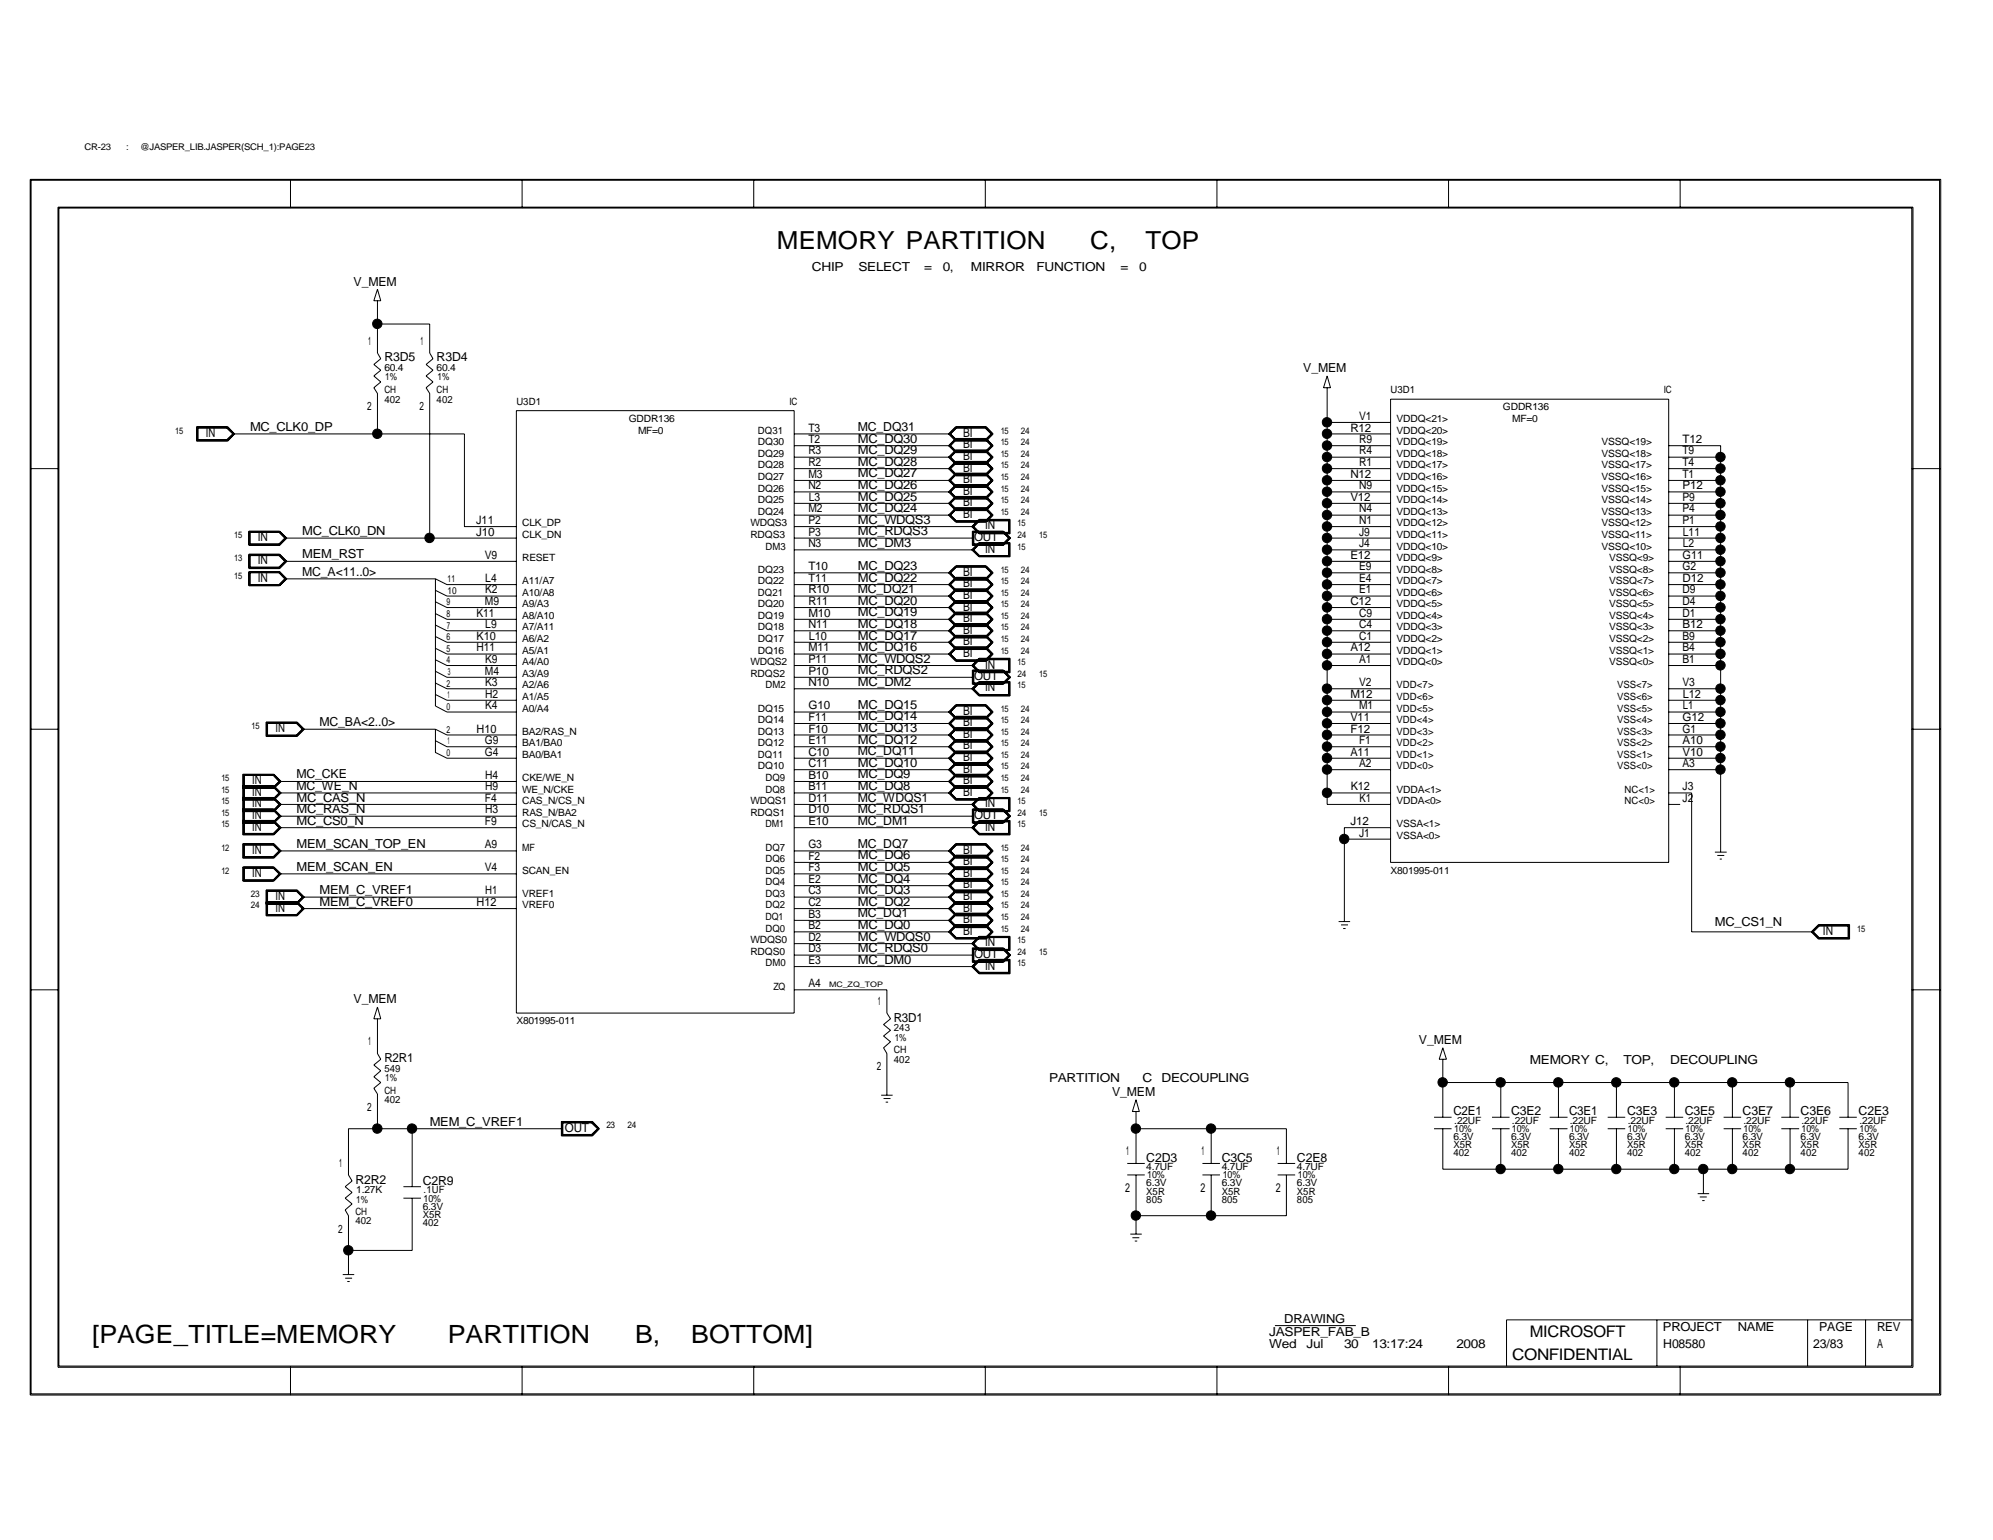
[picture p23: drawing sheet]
<svg xmlns="http://www.w3.org/2000/svg" width="279mm" height="216mm" viewBox="0 0 279 216" stroke-linecap="round" stroke-linejoin="round" font-family="sans-serif">
<defs><g id="words">
<g font-size="3.5">
<text x="108.9" y="34.9">MEMORY PARTITION</text>
<text x="152.8" y="34.9">C,</text>
<text x="160.6" y="34.9">TOP</text>
<text x="12.9" y="188.2">[PAGE_TITLE=MEMORY</text>
<text x="62.8" y="188.2">PARTITION</text>
<text x="89" y="188.2">B,</text>
<text x="96.9" y="188.2">BOTTOM]</text>
</g>
<g font-size="2.2">
<text x="212" y="190.7">CONFIDENTIAL</text>
<text x="214.5" y="187.4">MICROSOFT</text>
</g>
<g font-size="1.7">
<text x="49.6" y="40">V_MEM</text>
<text x="113.8" y="38">CHIP</text>
<text x="120.4" y="38">SELECT</text>
<text x="129.5" y="38">=</text>
<text x="132.2" y="38">0,</text>
<text x="136.1" y="38">MIRROR</text>
<text x="145.3" y="38">FUNCTION</text>
<text x="157.1" y="38">=</text>
<text x="159.7" y="38">0</text>
<text x="53.9" y="50.7">R3D5</text>
<text x="61.2" y="50.7">R3D4</text>
<text x="182.7" y="52.2">V_MEM</text>
<text x="28.9" y="61.3">IN</text>
<text x="35.1" y="60.5">MC_CLK0_DP</text>
<text x="120.3" y="60.5">MC_DQ31</text>
<text x="120.3" y="62.1">MC_DQ30</text>
<text x="120.3" y="63.7">MC_DQ29</text>
<text x="120.3" y="65.3">MC_DQ28</text>
<text x="135" y="64.5">BI</text>
<text x="135" y="62.9">BI</text>
<text x="135" y="61.3">BI</text>
<text x="120.3" y="71.8">MC_DQ24</text>
<text x="120.3" y="70.2">MC_DQ25</text>
<text x="120.3" y="66.9">MC_DQ27</text>
<text x="120.3" y="68.5">MC_DQ26</text>
<text x="135" y="71">BI</text>
<text x="135" y="66.1">BI</text>
<text x="135" y="67.7">BI</text>
<text x="135" y="69.3">BI</text>
<text x="36.2" y="75.9">IN</text>
<text x="42.4" y="75.1">MC_CLK0_DN</text>
<text x="120.3" y="73.4">MC_WDQS3</text>
<text x="120.3" y="75.1">MC_RDQS3</text>
<text x="120.3" y="76.7">MC_DM3</text>
<text x="135" y="72.6">BI</text>
<text x="136.6" y="75.9">OUT</text>
<text x="138.1" y="77.5">IN</text>
<text x="138.1" y="74.2">IN</text>
<text x="36.2" y="81.5">IN</text>
<text x="36.2" y="79.1">IN</text>
<text x="42.4" y="78.3">MEM_RST</text>
<text x="42.4" y="80.7">MC_A&lt;11..0&gt;</text>
<text x="120.3" y="83.1">MC_DQ21</text>
<text x="120.3" y="79.9">MC_DQ23</text>
<text x="120.3" y="81.5">MC_DQ22</text>
<text x="135" y="84">BI</text>
<text x="135" y="82.3">BI</text>
<text x="135" y="80.7">BI</text>
<text x="120.3" y="84.8">MC_DQ20</text>
<text x="120.3" y="86.4">MC_DQ19</text>
<text x="120.3" y="88">MC_DQ18</text>
<text x="120.3" y="89.7">MC_DQ17</text>
<text x="135" y="87.2">BI</text>
<text x="135" y="88.9">BI</text>
<text x="135" y="85.6">BI</text>
<text x="120.3" y="91.3">MC_DQ16</text>
<text x="120.3" y="92.9">MC_WDQS2</text>
<text x="120.3" y="94.5">MC_RDQS2</text>
<text x="135" y="92.1">BI</text>
<text x="135" y="90.5">BI</text>
<text x="136.6" y="95.3">OUT</text>
<text x="138.1" y="93.7">IN</text>
<text x="44.8" y="101.8">MC_BA&lt;2..0&gt;</text>
<text x="120.3" y="96.1">MC_DM2</text>
<text x="120.3" y="99.4">MC_DQ15</text>
<text x="120.3" y="101">MC_DQ14</text>
<text x="135" y="100.2">BI</text>
<text x="135" y="101.8">BI</text>
<text x="138.1" y="96.9">IN</text>
<text x="38.6" y="102.7">IN</text>
<text x="120.3" y="102.7">MC_DQ13</text>
<text x="120.3" y="104.3">MC_DQ12</text>
<text x="120.3" y="105.9">MC_DQ11</text>
<text x="120.3" y="107.5">MC_DQ10</text>
<text x="135" y="106.7">BI</text>
<text x="135" y="105.1">BI</text>
<text x="135" y="103.5">BI</text>
<text x="35.3" y="113.2">IN</text>
<text x="35.3" y="111.5">IN</text>
<text x="35.3" y="109.9">IN</text>
<text x="41.6" y="109.1">MC_CKE</text>
<text x="41.6" y="110.7">MC_WE_N</text>
<text x="41.6" y="112.4">MC_CAS_N</text>
<text x="120.3" y="109.1">MC_DQ9</text>
<text x="120.3" y="110.7">MC_DQ8</text>
<text x="120.3" y="112.4">MC_WDQS1</text>
<text x="135" y="108.3">BI</text>
<text x="135" y="109.9">BI</text>
<text x="135" y="111.5">BI</text>
<text x="138.1" y="113.2">IN</text>
<text x="35.3" y="119.7">IN</text>
<text x="35.3" y="116.5">IN</text>
<text x="35.3" y="114.8">IN</text>
<text x="41.6" y="114">MC_RAS_N</text>
<text x="41.6" y="115.6">MC_CS0_N</text>
<text x="41.6" y="118.9">MEM_SCAN_TOP_EN</text>
<text x="120.3" y="114">MC_RDQS1</text>
<text x="120.3" y="115.6">MC_DM1</text>
<text x="120.3" y="118.9">MC_DQ7</text>
<text x="135" y="119.7">BI</text>
<text x="136.6" y="114.8">OUT</text>
<text x="138.1" y="116.5">IN</text>
<text x="35.3" y="122.9">IN</text>
<text x="41.6" y="122.1">MEM_SCAN_EN</text>
<text x="44.8" y="125.3">MEM_C_VREF1</text>
<text x="120.3" y="120.5">MC_DQ6</text>
<text x="120.3" y="122.1">MC_DQ5</text>
<text x="120.3" y="123.7">MC_DQ4</text>
<text x="120.3" y="125.3">MC_DQ3</text>
<text x="135" y="124.5">BI</text>
<text x="135" y="121.3">BI</text>
<text x="135" y="122.9">BI</text>
<text x="38.6" y="127.8">IN</text>
<text x="38.6" y="126.2">IN</text>
<text x="44.8" y="127">MEM_C_VREF0</text>
<text x="120.3" y="127">MC_DQ2</text>
<text x="120.3" y="128.6">MC_DQ1</text>
<text x="120.3" y="130.2">MC_DQ0</text>
<text x="120.3" y="131.9">MC_WDQS0</text>
<text x="135" y="129.4">BI</text>
<text x="135" y="131.1">BI</text>
<text x="135" y="127.8">BI</text>
<text x="135" y="126.2">BI</text>
<text x="240.4" y="129.8">MC_CS1_N</text>
<text x="255.6" y="131.1">IN</text>
<text x="120.3" y="133.5">MC_RDQS0</text>
<text x="120.3" y="135.1">MC_DM0</text>
<text x="136.6" y="134.3">OUT</text>
<text x="138.1" y="135.9">IN</text>
<text x="138.1" y="132.7">IN</text>
<text x="49.6" y="140.7">V_MEM</text>
<text x="125.3" y="143.2">R3D1</text>
<text x="53.9" y="148.9">R2R1</text>
<text x="198.9" y="146.4">V_MEM</text>
<text x="214.5" y="149.2">MEMORY C,</text>
<text x="227.6" y="149.2">TOP,</text>
<text x="234.1" y="149.2">DECOUPLING</text>
<text x="147.1" y="151.7">PARTITION</text>
<text x="155.9" y="153.7">V_MEM</text>
<text x="160.2" y="151.7">C</text>
<text x="162.8" y="151.7">DECOUPLING</text>
<text x="60.2" y="157.8">MEM_C_VREF1</text>
<text x="79.2" y="158.7">OUT</text>
<text x="157.9" y="161.9">1</text>
<text x="168.4" y="161.9">1</text>
<text x="179" y="161.9">1</text>
<text x="203.8" y="156.4">C2E1</text>
<text x="211.8" y="156.4">C3E2</text>
<text x="220" y="156.4">C3E1</text>
<text x="228.1" y="156.4">C3E3</text>
<text x="236.2" y="156.4">C3E5</text>
<text x="244.3" y="156.4">C3E7</text>
<text x="252.4" y="156.4">C3E6</text>
<text x="260.6" y="156.4">C2E3</text>
<text x="49.8" y="165.9">R2R2</text>
<text x="59.3" y="166.1">C2R9</text>
<text x="157.7" y="167.1">2</text>
<text x="160.7" y="162.9">C2D3</text>
<text x="168.3" y="167.1">2</text>
<text x="171.3" y="162.9">C3C5</text>
<text x="178.9" y="167.1">2</text>
<text x="181.8" y="162.9">C2E8</text>
<text x="180" y="185.4">DRAWING</text>
<text x="177.9" y="189">Wed</text>
<text x="177.9" y="187.4">JASPER_FAB_B</text>
<text x="183.2" y="189">Jul</text>
<text x="188.4" y="189">30</text>
<text x="192.4" y="189">13:17:24</text>
<text x="204.2" y="189">2008</text>
<text x="233.1" y="186.6">PROJECT</text>
<text x="233.2" y="189">H08580</text>
<text x="243.6" y="186.6">NAME</text>
<text x="254.2" y="189">23/83</text>
<text x="255" y="186.6">PAGE</text>
<text x="263.1" y="189">A</text>
<text x="263.1" y="186.6">REV</text>
</g>
<g font-size="1.6">
<text x="51.6" y="48.3">1</text>
<text x="58.9" y="48.3">1</text>
<text x="51.5" y="57.5">2</text>
<text x="58.8" y="57.5">2</text>
<text x="190.5" y="58.8">V1</text>
<text x="113.3" y="65.4">R2</text>
<text x="113.3" y="63.7">R3</text>
<text x="113.3" y="62.1">T2</text>
<text x="113.3" y="60.5">T3</text>
<text x="189.3" y="60.5">R12</text>
<text x="190.5" y="65.4">R1</text>
<text x="190.5" y="63.7">R4</text>
<text x="190.5" y="62.1">R9</text>
<text x="235.9" y="65.4">T4</text>
<text x="235.9" y="63.7">T9</text>
<text x="235.9" y="62.1">T12</text>
<text x="113.3" y="71.8">M2</text>
<text x="113.3" y="68.6">N2</text>
<text x="113.3" y="67">M3</text>
<text x="113.4" y="70.2">L3</text>
<text x="189.3" y="70.2">V12</text>
<text x="189.3" y="67">N12</text>
<text x="190.5" y="71.8">N4</text>
<text x="190.5" y="68.6">N9</text>
<text x="235.9" y="71.8">P4</text>
<text x="235.9" y="70.2">P9</text>
<text x="235.9" y="68.6">P12</text>
<text x="235.9" y="67">T1</text>
<text x="66.8" y="75.1">J10</text>
<text x="66.8" y="73.4">J11</text>
<text x="113.3" y="76.7">N3</text>
<text x="113.3" y="75.1">P3</text>
<text x="113.3" y="73.4">P2</text>
<text x="190.5" y="76.7">J4</text>
<text x="190.5" y="75.1">J9</text>
<text x="190.5" y="73.4">N1</text>
<text x="235.9" y="73.4">P1</text>
<text x="235.9" y="76.7">L2</text>
<text x="235.9" y="75.1">L11</text>
<text x="68" y="78.3">V9</text>
<text x="68" y="83.2">K2</text>
<text x="68" y="81.6">L4</text>
<text x="113.3" y="83.2">R10</text>
<text x="113.3" y="81.6">T11</text>
<text x="113.3" y="80">T10</text>
<text x="189.3" y="78.3">E12</text>
<text x="190.5" y="83.2">E1</text>
<text x="190.5" y="81.6">E4</text>
<text x="190.5" y="80">E9</text>
<text x="235.9" y="83.2">D9</text>
<text x="235.9" y="81.6">D12</text>
<text x="235.9" y="80">G2</text>
<text x="235.9" y="78.3">G11</text>
<text x="66.8" y="89.7">K10</text>
<text x="66.8" y="86.4">K11</text>
<text x="68" y="84.8">M9</text>
<text x="68" y="88.1">L9</text>
<text x="113.3" y="88.1">N11</text>
<text x="113.3" y="86.4">M10</text>
<text x="113.3" y="84.8">R11</text>
<text x="113.4" y="89.7">L10</text>
<text x="189.3" y="84.8">C12</text>
<text x="190.5" y="89.7">C1</text>
<text x="190.5" y="88.1">C4</text>
<text x="190.5" y="86.4">C9</text>
<text x="235.9" y="89.7">B9</text>
<text x="235.9" y="88.1">B12</text>
<text x="235.9" y="86.4">D1</text>
<text x="235.9" y="84.8">D4</text>
<text x="66.8" y="91.3">H11</text>
<text x="68" y="94.6">M4</text>
<text x="68" y="92.9">K9</text>
<text x="113.3" y="91.3">M11</text>
<text x="113.3" y="94.6">P10</text>
<text x="113.3" y="92.9">P11</text>
<text x="189.3" y="91.3">A12</text>
<text x="190.5" y="92.9">A1</text>
<text x="235.9" y="92.9">B1</text>
<text x="235.9" y="91.3">B4</text>
<text x="68" y="99.4">K4</text>
<text x="68" y="97.8">H2</text>
<text x="68" y="96.2">K3</text>
<text x="113.3" y="96.2">N10</text>
<text x="113.3" y="101">F11</text>
<text x="113.3" y="99.4">G10</text>
<text x="189.3" y="101">V11</text>
<text x="189.3" y="97.8">M12</text>
<text x="190.5" y="99.4">M1</text>
<text x="190.5" y="96.2">V2</text>
<text x="235.9" y="101">G12</text>
<text x="235.9" y="96.2">V3</text>
<text x="235.9" y="99.4">L1</text>
<text x="235.9" y="97.8">L12</text>
<text x="66.8" y="102.7">H10</text>
<text x="68" y="105.9">G4</text>
<text x="68" y="104.3">G9</text>
<text x="113.3" y="107.6">C11</text>
<text x="113.3" y="105.9">C10</text>
<text x="113.3" y="104.3">E11</text>
<text x="113.3" y="102.7">F10</text>
<text x="189.3" y="105.9">A11</text>
<text x="189.3" y="102.7">F12</text>
<text x="190.5" y="104.3">F1</text>
<text x="190.5" y="107.6">A2</text>
<text x="235.9" y="107.6">A3</text>
<text x="235.9" y="105.9">V10</text>
<text x="235.9" y="104.3">A10</text>
<text x="235.9" y="102.7">G1</text>
<text x="68" y="112.4">F4</text>
<text x="68" y="109.2">H4</text>
<text x="68" y="110.8">H9</text>
<text x="113.3" y="110.8">B11</text>
<text x="113.3" y="109.2">B10</text>
<text x="113.3" y="112.4">D11</text>
<text x="189.4" y="110.8">K12</text>
<text x="190.6" y="112.4">K1</text>
<text x="235.9" y="112.4">J2</text>
<text x="235.9" y="110.8">J3</text>
<text x="68" y="115.7">F9</text>
<text x="68" y="118.9">A9</text>
<text x="68" y="114">H3</text>
<text x="113.3" y="115.7">E10</text>
<text x="113.3" y="118.9">G3</text>
<text x="113.3" y="114">D10</text>
<text x="189.3" y="115.7">J12</text>
<text x="190.5" y="117.3">J1</text>
<text x="68" y="122.2">V4</text>
<text x="68" y="125.4">H1</text>
<text x="113.3" y="125.4">C3</text>
<text x="113.3" y="123.8">E2</text>
<text x="113.3" y="122.2">F3</text>
<text x="113.3" y="120.5">F2</text>
<text x="66.8" y="127">H12</text>
<text x="113.3" y="130.3">B2</text>
<text x="113.3" y="128.7">B3</text>
<text x="113.3" y="127">C2</text>
<text x="113.3" y="131.9">D2</text>
<text x="113.3" y="133.5">D3</text>
<text x="113.3" y="135.2">E3</text>
<text x="113.3" y="138.4">A4</text>
<text x="123.1" y="140.8">1</text>
<text x="51.6" y="146.5">1</text>
<text x="51.5" y="155.8">2</text>
<text x="122.9" y="150.1">2</text>
<text x="47.5" y="163.6">1</text>
<text x="47.4" y="172.8">2</text>
</g>
<g font-size="1.4">
<text x="53.9" y="52">60.4</text>
<text x="54" y="53.3">1%</text>
<text x="61.2" y="52">60.4</text>
<text x="61.3" y="53.3">1%</text>
<text x="53.9" y="55.1">CH</text>
<text x="53.9" y="56.4">402</text>
<text x="61.2" y="55.1">CH</text>
<text x="61.2" y="56.4">402</text>
<text x="72.4" y="56.7">U3D1</text>
<text x="88.1" y="59.2">GDDR136</text>
<text x="110.7" y="56.7">IC</text>
<text x="194.9" y="55.1">U3D1</text>
<text x="195.8" y="59.2">VDDQ&lt;21&gt;</text>
<text x="210.7" y="57.5">GDDR136</text>
<text x="212" y="59.2">MF=0</text>
<text x="233.3" y="55.1">IC</text>
<text x="89.5" y="60.8">MF=0</text>
<text x="106.3" y="65.7">DQ28</text>
<text x="106.3" y="64.1">DQ29</text>
<text x="106.3" y="62.4">DQ30</text>
<text x="106.3" y="60.8">DQ31</text>
<text x="195.8" y="64.1">VDDQ&lt;18&gt;</text>
<text x="195.8" y="65.7">VDDQ&lt;17&gt;</text>
<text x="195.8" y="62.4">VDDQ&lt;19&gt;</text>
<text x="195.8" y="60.8">VDDQ&lt;20&gt;</text>
<text x="224.5" y="65.7">VSSQ&lt;17&gt;</text>
<text x="224.5" y="64.1">VSSQ&lt;18&gt;</text>
<text x="224.5" y="62.4">VSSQ&lt;19&gt;</text>
<text x="106.3" y="68.9">DQ26</text>
<text x="106.3" y="67.3">DQ27</text>
<text x="106.3" y="70.5">DQ25</text>
<text x="195.8" y="67.3">VDDQ&lt;16&gt;</text>
<text x="195.8" y="70.5">VDDQ&lt;14&gt;</text>
<text x="195.8" y="68.9">VDDQ&lt;15&gt;</text>
<text x="224.5" y="70.5">VSSQ&lt;14&gt;</text>
<text x="224.5" y="68.9">VSSQ&lt;15&gt;</text>
<text x="224.5" y="67.3">VSSQ&lt;16&gt;</text>
<text x="73.2" y="75.4">CLK_DN</text>
<text x="73.2" y="73.8">CLK_DP</text>
<text x="105.2" y="75.4">RDQS3</text>
<text x="105.2" y="73.8">WDQS3</text>
<text x="106.3" y="72.2">DQ24</text>
<text x="107.3" y="77">DM3</text>
<text x="195.8" y="75.4">VDDQ&lt;11&gt;</text>
<text x="195.8" y="77">VDDQ&lt;10&gt;</text>
<text x="195.8" y="73.8">VDDQ&lt;12&gt;</text>
<text x="195.8" y="72.2">VDDQ&lt;13&gt;</text>
<text x="224.5" y="77">VSSQ&lt;10&gt;</text>
<text x="224.5" y="75.4">VSSQ&lt;11&gt;</text>
<text x="224.5" y="73.8">VSSQ&lt;12&gt;</text>
<text x="224.5" y="72.2">VSSQ&lt;13&gt;</text>
<text x="62.7" y="83.3">10</text>
<text x="62.7" y="81.7">11</text>
<text x="73.2" y="83.5">A10/A8</text>
<text x="73.2" y="81.9">A11/A7</text>
<text x="73.2" y="78.7">RESET</text>
<text x="106.3" y="83.5">DQ21</text>
<text x="106.3" y="81.9">DQ22</text>
<text x="106.3" y="80.3">DQ23</text>
<text x="195.8" y="83.5">VDDQ&lt;6&gt;</text>
<text x="195.8" y="81.9">VDDQ&lt;7&gt;</text>
<text x="195.8" y="80.3">VDDQ&lt;8&gt;</text>
<text x="195.8" y="78.7">VDDQ&lt;9&gt;</text>
<text x="225.6" y="83.5">VSSQ&lt;6&gt;</text>
<text x="225.6" y="81.9">VSSQ&lt;7&gt;</text>
<text x="225.6" y="80.3">VSSQ&lt;8&gt;</text>
<text x="225.6" y="78.7">VSSQ&lt;9&gt;</text>
<text x="62.6" y="89.7">6</text>
<text x="62.6" y="86.5">8</text>
<text x="62.6" y="84.9">9</text>
<text x="62.7" y="88.1">7</text>
<text x="73.2" y="88.4">A7/A11</text>
<text x="73.2" y="86.8">A8/A10</text>
<text x="73.2" y="85.1">A9/A3</text>
<text x="106.3" y="88.4">DQ18</text>
<text x="106.3" y="86.8">DQ19</text>
<text x="106.3" y="85.1">DQ20</text>
<text x="195.8" y="88.4">VDDQ&lt;3&gt;</text>
<text x="195.8" y="86.8">VDDQ&lt;4&gt;</text>
<text x="195.8" y="85.1">VDDQ&lt;5&gt;</text>
<text x="225.6" y="88.4">VSSQ&lt;3&gt;</text>
<text x="225.6" y="86.8">VSSQ&lt;4&gt;</text>
<text x="225.6" y="85.1">VSSQ&lt;5&gt;</text>
<text x="62.6" y="93">4</text>
<text x="62.6" y="91.4">5</text>
<text x="62.8" y="94.6">3</text>
<text x="73.2" y="94.9">A3/A9</text>
<text x="73.2" y="93.3">A4/A0</text>
<text x="73.2" y="91.7">A5/A1</text>
<text x="73.2" y="90">A6/A2</text>
<text x="105.2" y="94.9">RDQS2</text>
<text x="105.2" y="93.3">WDQS2</text>
<text x="106.3" y="91.7">DQ16</text>
<text x="106.3" y="90">DQ17</text>
<text x="195.8" y="93.3">VDDQ&lt;0&gt;</text>
<text x="195.8" y="91.7">VDDQ&lt;1&gt;</text>
<text x="195.8" y="90">VDDQ&lt;2&gt;</text>
<text x="225.6" y="93.3">VSSQ&lt;0&gt;</text>
<text x="225.6" y="91.7">VSSQ&lt;1&gt;</text>
<text x="225.6" y="90">VSSQ&lt;2&gt;</text>
<text x="62.6" y="99.5">0</text>
<text x="62.6" y="96.3">2</text>
<text x="62.7" y="97.9">1</text>
<text x="73.2" y="99.8">A0/A4</text>
<text x="73.2" y="98.1">A1/A5</text>
<text x="73.2" y="96.5">A2/A6</text>
<text x="106.3" y="101.4">DQ14</text>
<text x="106.3" y="99.8">DQ15</text>
<text x="107.3" y="96.5">DM2</text>
<text x="195.8" y="101.4">VDD&lt;4&gt;</text>
<text x="195.8" y="99.8">VDD&lt;5&gt;</text>
<text x="195.8" y="98.1">VDD&lt;6&gt;</text>
<text x="195.8" y="96.5">VDD&lt;7&gt;</text>
<text x="226.7" y="101.4">VSS&lt;4&gt;</text>
<text x="226.7" y="99.8">VSS&lt;5&gt;</text>
<text x="226.7" y="98.1">VSS&lt;6&gt;</text>
<text x="226.7" y="96.5">VSS&lt;7&gt;</text>
<text x="62.6" y="106">0</text>
<text x="62.6" y="102.7">2</text>
<text x="62.7" y="104.4">1</text>
<text x="73.2" y="106.3">BA0/BA1</text>
<text x="73.2" y="104.6">BA1/BA0</text>
<text x="73.2" y="103">BA2/RAS_N</text>
<text x="106.3" y="107.9">DQ10</text>
<text x="106.3" y="106.3">DQ11</text>
<text x="106.3" y="104.6">DQ12</text>
<text x="106.3" y="103">DQ13</text>
<text x="195.8" y="107.9">VDD&lt;0&gt;</text>
<text x="195.8" y="106.3">VDD&lt;1&gt;</text>
<text x="195.8" y="104.6">VDD&lt;2&gt;</text>
<text x="195.8" y="103">VDD&lt;3&gt;</text>
<text x="226.7" y="107.9">VSS&lt;0&gt;</text>
<text x="226.7" y="106.3">VSS&lt;1&gt;</text>
<text x="226.7" y="104.6">VSS&lt;2&gt;</text>
<text x="226.7" y="103">VSS&lt;3&gt;</text>
<text x="73.2" y="112.7">CAS_N/CS_N</text>
<text x="73.2" y="111.1">WE_N/CKE</text>
<text x="73.2" y="109.5">CKE/WE_N</text>
<text x="105.2" y="112.7">WDQS1</text>
<text x="107.3" y="111.1">DQ8</text>
<text x="107.3" y="109.5">DQ9</text>
<text x="195.8" y="112.7">VDDA&lt;0&gt;</text>
<text x="195.8" y="111.1">VDDA&lt;1&gt;</text>
<text x="227.8" y="112.7">NC&lt;0&gt;</text>
<text x="227.8" y="111.1">NC&lt;1&gt;</text>
<text x="73.2" y="119.3">MF</text>
<text x="73.2" y="116">CS_N/CAS_N</text>
<text x="73.2" y="114.4">RAS_N/BA2</text>
<text x="105.2" y="114.4">RDQS1</text>
<text x="107.3" y="119.3">DQ7</text>
<text x="107.3" y="116">DM1</text>
<text x="195.8" y="117.6">VSSA&lt;0&gt;</text>
<text x="195.8" y="116">VSSA&lt;1&gt;</text>
<text x="73.2" y="125.7">VREF1</text>
<text x="73.2" y="122.5">SCAN_EN</text>
<text x="107.3" y="125.7">DQ3</text>
<text x="107.3" y="124.1">DQ4</text>
<text x="107.3" y="122.5">DQ5</text>
<text x="107.3" y="120.9">DQ6</text>
<text x="194.9" y="122.5">X801995-011</text>
<text x="73.2" y="127.3">VREF0</text>
<text x="107.3" y="130.6">DQ0</text>
<text x="107.3" y="129">DQ1</text>
<text x="107.3" y="127.3">DQ2</text>
<text x="105.2" y="133.9">RDQS0</text>
<text x="105.2" y="132.2">WDQS0</text>
<text x="107.3" y="135.5">DM0</text>
<text x="72.4" y="143.6">X801995-011</text>
<text x="108.4" y="138.7">ZQ</text>
<text x="125.3" y="144.6">243</text>
<text x="125.3" y="147.7">CH</text>
<text x="125.3" y="149">402</text>
<text x="125.4" y="145.9">1%</text>
<text x="53.9" y="153.3">CH</text>
<text x="53.9" y="154.6">402</text>
<text x="53.9" y="150.2">549</text>
<text x="54" y="151.6">1%</text>
<text x="203.8" y="161">X5R</text>
<text x="203.8" y="159.8">6.3V</text>
<text x="203.9" y="157.6">.22UF</text>
<text x="203.9" y="158.7">10%</text>
<text x="211.8" y="161">X5R</text>
<text x="211.8" y="159.8">6.3V</text>
<text x="212" y="157.6">.22UF</text>
<text x="212" y="158.7">10%</text>
<text x="220" y="161">X5R</text>
<text x="220" y="159.8">6.3V</text>
<text x="220.1" y="157.6">.22UF</text>
<text x="220.1" y="158.7">10%</text>
<text x="228.1" y="161">X5R</text>
<text x="228.1" y="159.8">6.3V</text>
<text x="228.2" y="157.6">.22UF</text>
<text x="228.2" y="158.7">10%</text>
<text x="236.2" y="161">X5R</text>
<text x="236.2" y="159.8">6.3V</text>
<text x="236.3" y="157.6">.22UF</text>
<text x="236.3" y="158.7">10%</text>
<text x="244.3" y="161">X5R</text>
<text x="244.3" y="159.8">6.3V</text>
<text x="244.4" y="157.6">.22UF</text>
<text x="244.4" y="158.7">10%</text>
<text x="252.4" y="161">X5R</text>
<text x="252.4" y="159.8">6.3V</text>
<text x="252.6" y="157.6">.22UF</text>
<text x="252.6" y="158.7">10%</text>
<text x="260.6" y="161">X5R</text>
<text x="260.6" y="159.8">6.3V</text>
<text x="260.7" y="157.6">.22UF</text>
<text x="260.7" y="158.7">10%</text>
<text x="50" y="167.3">1.27K</text>
<text x="59.4" y="167.3">.1UF</text>
<text x="160.7" y="167.5">X5R</text>
<text x="160.7" y="166.3">6.3V</text>
<text x="160.7" y="164">4.7UF</text>
<text x="160.8" y="165.2">10%</text>
<text x="171.3" y="167.5">X5R</text>
<text x="171.3" y="166.3">6.3V</text>
<text x="171.3" y="164">4.7UF</text>
<text x="171.4" y="165.2">10%</text>
<text x="181.8" y="167.5">X5R</text>
<text x="181.8" y="166.3">6.3V</text>
<text x="181.8" y="164">4.7UF</text>
<text x="181.9" y="165.2">10%</text>
<text x="203.8" y="162.1">402</text>
<text x="211.8" y="162.1">402</text>
<text x="220" y="162.1">402</text>
<text x="228.1" y="162.1">402</text>
<text x="236.2" y="162.1">402</text>
<text x="244.3" y="162.1">402</text>
<text x="252.4" y="162.1">402</text>
<text x="260.6" y="162.1">402</text>
<text x="49.8" y="170.4">CH</text>
<text x="49.8" y="171.7">402</text>
<text x="50" y="168.6">1%</text>
<text x="59.3" y="170.7">X5R</text>
<text x="59.3" y="169.6">6.3V</text>
<text x="59.3" y="171.8">402</text>
<text x="59.4" y="168.4">10%</text>
<text x="160.7" y="168.6">805</text>
<text x="171.3" y="168.6">805</text>
<text x="181.8" y="168.6">805</text>
</g>
<g font-size="1.3">
<text x="11.9" y="21">CR-23</text>
<text x="17.7" y="21">:</text>
<text x="19.6" y="21">@JASPER_LIB.JASPER(SCH_1):PAGE23</text>
<text x="24.6" y="60.8">15</text>
<text x="140.3" y="60.8">15</text>
<text x="140.3" y="62.4">15</text>
<text x="140.3" y="64.1">15</text>
<text x="140.3" y="65.7">15</text>
<text x="143.1" y="60.8">24</text>
<text x="143.1" y="62.4">24</text>
<text x="143.1" y="64.1">24</text>
<text x="143.1" y="65.7">24</text>
<text x="140.3" y="70.5">15</text>
<text x="140.3" y="67.3">15</text>
<text x="140.3" y="68.9">15</text>
<text x="143.1" y="70.5">24</text>
<text x="143.1" y="67.3">24</text>
<text x="143.1" y="68.9">24</text>
<text x="32.9" y="75.4">15</text>
<text x="140.3" y="72.2">15</text>
<text x="142.7" y="73.8">15</text>
<text x="142.7" y="75.4">24</text>
<text x="142.7" y="77">15</text>
<text x="143.1" y="72.2">24</text>
<text x="145.7" y="75.4">15</text>
<text x="32.9" y="78.7">13</text>
<text x="32.9" y="81.1">15</text>
<text x="140.3" y="83.5">15</text>
<text x="140.3" y="80.3">15</text>
<text x="140.3" y="81.9">15</text>
<text x="143.1" y="83.5">24</text>
<text x="143.1" y="80.3">24</text>
<text x="143.1" y="81.9">24</text>
<text x="140.3" y="85.1">15</text>
<text x="140.3" y="86.8">15</text>
<text x="140.3" y="88.4">15</text>
<text x="143.1" y="85.1">24</text>
<text x="143.1" y="86.8">24</text>
<text x="143.1" y="88.4">24</text>
<text x="140.3" y="90">15</text>
<text x="140.3" y="91.7">15</text>
<text x="142.7" y="93.3">15</text>
<text x="142.7" y="94.9">24</text>
<text x="143.1" y="90">24</text>
<text x="143.1" y="91.7">24</text>
<text x="145.7" y="94.9">15</text>
<text x="140.3" y="99.8">15</text>
<text x="140.3" y="101.4">15</text>
<text x="142.7" y="96.5">15</text>
<text x="143.1" y="99.8">24</text>
<text x="143.1" y="101.4">24</text>
<text x="35.3" y="102.2">15</text>
<text x="140.3" y="103">15</text>
<text x="140.3" y="104.6">15</text>
<text x="140.3" y="106.3">15</text>
<text x="140.3" y="107.9">15</text>
<text x="143.1" y="103">24</text>
<text x="143.1" y="104.6">24</text>
<text x="143.1" y="106.3">24</text>
<text x="143.1" y="107.9">24</text>
<text x="31" y="109.5">15</text>
<text x="31" y="111.1">15</text>
<text x="31" y="112.7">15</text>
<text x="140.3" y="109.5">15</text>
<text x="140.3" y="111.1">15</text>
<text x="142.7" y="112.7">15</text>
<text x="143.1" y="111.1">24</text>
<text x="143.1" y="109.5">24</text>
<text x="31" y="114.4">15</text>
<text x="31" y="116">15</text>
<text x="31" y="119.3">12</text>
<text x="140.3" y="119.3">15</text>
<text x="142.7" y="114.4">24</text>
<text x="142.7" y="116">15</text>
<text x="143.1" y="119.3">24</text>
<text x="145.7" y="114.4">15</text>
<text x="31" y="122.5">12</text>
<text x="35.2" y="125.7">23</text>
<text x="140.3" y="120.9">15</text>
<text x="140.3" y="122.5">15</text>
<text x="140.3" y="124.1">15</text>
<text x="140.3" y="125.7">15</text>
<text x="143.1" y="120.9">24</text>
<text x="143.1" y="122.5">24</text>
<text x="143.1" y="124.1">24</text>
<text x="143.1" y="125.7">24</text>
<text x="35.2" y="127.3">24</text>
<text x="140.3" y="127.3">15</text>
<text x="140.3" y="129">15</text>
<text x="140.3" y="130.6">15</text>
<text x="143.1" y="127.3">24</text>
<text x="143.1" y="129">24</text>
<text x="143.1" y="130.6">24</text>
<text x="260.3" y="130.6">15</text>
<text x="142.7" y="132.2">15</text>
<text x="142.7" y="133.9">24</text>
<text x="142.7" y="135.5">15</text>
<text x="145.7" y="133.9">15</text>
<text x="85" y="158.2">23</text>
<text x="88" y="158.2">24</text>
</g>
<text font-size="1.1" x="116.2" y="138.4">MC_ZQ_TOP</text>
</g></defs>
<g fill="none" stroke="#000" stroke-width=".14">
<path d="M4.2 25.1h267.9v170.5h-267.9zM4.4 25.3h267.5v170.1h-267.5zM8.1 29h260.1v162.7h-260.1zM8.3 29.2h259.7v162.3h-259.7zM40.7 25.1v4.1M73.2 25.1v4.1M105.7 25.1v4.1M138.1 25.1v4.1M170.6 25.1v4.1M203.1 25.1v4.1M235.5 25.1v4.1M27.6 59.8h4.3l1 1-1 1h-4.3z"/>
<path d="M27.6 59.9h4.3l.9 .9-.9 1h-4.3zM27.7 59.9h4.1l.9 .9-.9 .9h-4.1zM52.9 42.2v7.3l.5 .8-1 .8 1 .8-1 .8 1 .9-1 .8 .5 .8v5.6M52.9 45.4h7.3v4.1l.5 .8-1 .8 1 .8-1 .8 1 .9-1 .8 .5 .8v20.2M52.9 40.6l.5 1.6h-1zM72.4 57.6h38.9v84.4h-38.9zM186.1 52.7l.4 1.7h-1zM186.1 54.4v58.4h8.8M186.1 59.2h8.8M194.9 56h39v64.9h-39zM4.2 65.7h4.1M27.8 60h4l.8 .8-.8 .8h-4z"/>
<path d="M32.6 60.8h32.5v13h7.3M34.9 74.5h4.3l1 .9-1 1.1h-4.3zM34.9 77.7h4.3l1 1-1 1h-4.3zM34.9 74.5h4.3l.9 .9-.9 1h-4.3zM34.9 77.8h4.3l.9 .9-.9 .9h-4.3zM35 74.6h4.2l.8 .8-.8 .9h-4.2zM35 77.8h4.2l.8 .9-.8 .9h-4.2zM35.1 74.6h4l.8 .8-.8 .8h-4zM35.1 77.9h4l.8 .8-.8 .8h-4zM39.9 75.4h32.5M39.9 78.7h32.5M111.3 60.8h22"/>
<path d="M111.3 62.5h22M111.3 64.1h22M111.3 69h22M111.3 67.4h22M111.3 65.7h22M111.3 72.2h22M111.3 70.6h22M111.3 73.8h25.2M111.3 75.4h25.2M111.3 77.1h25.2M133 60.8l1-1h4.3l.9 1-.9 1h-4.3zM133 62.5l1-1h4.3l.9 1-.9 1h-4.3z"/>
<path d="M133 64.1l1-1h4.3l.9 1-.9 1h-4.3zM133 69l1-1.1h4.3l.9 1.1-.9 1h-4.3zM133 67.4l1-1.1h4.3l.9 1.1-.9 .9h-4.3zM133 65.7l1-1h4.3l.9 1-.9 1h-4.3zM133 72.2l1-1h4.3l.9 1-.9 1h-4.3zM133 70.6l1-1h4.3l.9 1-.9 1h-4.3zM133.1 60.8l.9-.9h4.2l.9 .9-.9 1h-4.2zM133.1 64.1l.9-.9h4.2l.9 .9-.9 .9h-4.2zM133.1 69l.9-1h4.2l.9 1-.9 .9h-4.2zM133.1 65.7l.9-.9h4.2l.9 .9-.9 .9h-4.2zM133.1 70.6l.9-1h4.2l.9 1-.9 .9h-4.2zM133.2 60.8l.9-.9h4.1l.9 .9-.9 .9h-4.1z"/>
<path d="M133.2 62.5l.9-.9h4.1l.9 .9-.9 .8h-4.1zM133.2 64.1l.9-.9h4.1l.9 .9-.9 .9h-4.1zM133.2 65.7l.9-.8h4.1l.9 .8-.9 .9h-4.1zM133.2 70.6l.9-.9h4.1l.9 .9-.9 .9h-4.1zM133.3 60.8l.8-.8h4l.8 .8-.8 .8M133.3 60.8l.8 .8M133.3 62.5l.8 .8M133.3 64.1l.8 .8M133.3 69l.8 .8M133.3 67.4l.8 .8M133.3 65.7l.8 .8M133.3 72.2l.8 .8h7.3v1.6h-4.9v1.6h4.9v1.7h-4.1l-.8-.8"/>
<path d="M133.3 70.6l.8 .8M134 61.5h4.2l.9 1-.9 .9h-4.2l-.9-.9zM134 66.4h4.2l.9 1-.9 .9h-4.2l-.9-.9zM134 71.2h4.2l.9 1-.9 1h-4.2l-.9-1zM134.1 61.6h4M134.1 63.3h4M134.1 61.6l-.8 .9M134.1 64.9h4M134.1 63.3l-.8 .8M134.1 68.2h4M134.1 69.8h4M134.1 68.1h4.1l.9 .9-.9 .8h-4.1l-.9-.8z"/>
<path d="M134.1 68.2l-.8 .8M134.1 66.5h4M134.1 66.5h4.1l.9 .9-.9 .8h-4.1l-.9-.8zM134.1 66.5l-.8 .9M134.1 64.9l-.8 .8M134.1 71.4h4M134.1 71.3h4.1l.9 .9-.9 .9h-4.1l-.9-.9zM134.1 71.4l-.8 .8M134.1 69.8l-.8 .8M136.3 73.8l1-.9h4.2v1.9h-4.2zM136.3 77.1l1-1h4.2v1.9h-4.2zM136.3 74.5h4.4l1 .9-1 1.1h-4.4z"/>
<path d="M136.4 74.5h4.2l1 .9-1 1h-4.2zM136.4 74.6h4.2l.9 .8-.9 .9h-4.2zM136.5 73.8l.8 .8M137.2 72.8h4.4v2h-4.4l-1-1zM137.2 76.1h4.4v2h-4.4l-1-1zM137.3 72.9h4.1v1.8h-4.1l-.9-.9zM137.3 76.2h4.1v1.7h-4.1l-.9-.8zM137.3 73l-.8 .8M137.3 76.2l-.8 .9M138.1 61.6l.8 .9-.8 .8M138.1 63.3l.8 .8-.8 .8M138.1 68.2l.8 .8-.8 .8"/>
<path d="M138.1 66.5l.8 .9-.8 .8M138.1 64.9l.8 .8-.8 .8M138.1 71.4l.8 .8-.8 .8M138.1 69.8l.8 .8-.8 .8M140.6 74.6l.8 .8-.8 .8M186.1 60.8h8.8M186.1 62.5h8.8M186.1 64.1h8.8M186.1 69h8.8M186.1 67.4h8.8M186.1 65.7h8.8M186.1 72.2h8.8"/>
<path d="M186.1 70.6h8.8M186.1 73.8h8.8M186.1 75.4h8.8M186.1 77.1h8.8M186.1 78.7h8.8M233.9 62.5h7.3v57M233.9 64.1h7.3M233.9 69h7.3M233.9 67.4h7.3M233.9 65.7h7.3M233.9 72.2h7.3M233.9 70.6h7.3"/>
<path d="M233.9 73.8h7.3M233.9 75.4h7.3M233.9 77.1h7.3M233.9 78.7h7.3M268 65.7h4.1M34.9 80.1h4.3l1 1.1-1 .9h-4.3zM34.9 80.2h4.3l.9 1-.9 .9h-4.3zM35 80.3h4.2l.8 .9-.8 .8h-4.2zM35.1 80.3h4l.8 .9-.8 .8h-4zM39.9 81.2h21.1M61 81.2l1.7 .8h9.7M61 84.4l1.7 .8h9.7"/>
<path d="M61 82.8l1.7 .8h9.7M61 87.6l1.7 .8h9.7M61 86l1.7 .8h9.7M61 89.2l1.7 .8h9.7M61 92.5l1.7 .8h9.7M61 95.8l1.7 .8h9.7M61 94.1l1.7 .9h9.7M61 90.9l1.7 .8h9.7M61 81.2v17.8l1.7 .8h9.7M61 97.4l1.7 .8h9.7M111.3 80.3h22M111.3 82h22"/>
<path d="M111.3 85.2h22M111.3 83.6h22M111.3 88.4h22M111.3 86.8h22M111.3 90h22M111.3 93.3h25.2M111.3 96.6h25.2M111.3 95h25.2M111.3 91.7h22M111.3 99.8h22M133 80.3l1-1h4.3l.9 1-.9 1h-4.3zM133 82l1-1.1h4.3l.9 1.1-.9 .9h-4.3z"/>
<path d="M133 85.2l1-1h4.3l.9 1-.9 1h-4.3zM133 83.6l1-1.1h4.3l.9 1.1-.9 1h-4.3zM133 88.4l1-1h4.3l.9 1-.9 1.1h-4.3zM133 86.8l1-1h4.3l.9 1-.9 1h-4.3zM133 90l1-.9h4.3l.9 .9-.9 1.1h-4.3zM133 99.8l1-1h4.3l.9 1-.9 1h-4.3zM133 91.7l1-1h4.3l.9 1-.9 1h-4.3zM133.1 80.3l.9-.9h4.2l.9 .9-.9 1h-4.2zM133.1 85.2l.9-1h4.2l.9 1-.9 .9h-4.2zM133.1 83.6l.9-1h4.2l.9 1-.9 .9h-4.2zM133.1 88.4l.9-.9h4.2l.9 .9-.9 1h-4.2zM133.1 86.8l.9-.9h4.2l.9 .9-.9 1h-4.2z"/>
<path d="M133.1 90l.9-.9h4.2l.9 .9-.9 1h-4.2zM133.1 91.7l.9-.9h4.2l.9 .9-.9 .9h-4.2zM133.2 80.3l.9-.8h4.1l.9 .8-.9 .9h-4.1zM133.2 85.2l.9-.9h4.1l.9 .9-.9 .9h-4.1zM133.2 88.4l.9-.9h4.1l.9 .9-.9 .9h-4.1zM133.2 90l.9-.8h4.1l.9 .8-.9 .9h-4.1zM133.2 91.7l.9-.9h4.1l.9 .9-.9 .9h-4.1zM133.3 91.7l.8 .8h7.3v1.6h-4.9v1.7h4.9v1.6h-4.1l-.8-.8M133.3 80.3l.8-.8h4l.8 .8-.8 .9M133.3 80.3l.8 .9M133.3 82l.8 .8M133.3 85.2l.8 .8"/>
<path d="M133.3 83.6l.8 .8M133.3 88.4l.8 .8M133.3 86.8l.8 .8M133.3 90l.8 .9M133.3 99.8l.8-.8h4l.8 .8-.8 .8M133.3 99.8l.8 .8M134 81h4.2l.9 1-.9 .9h-4.2l-.9-.9zM134 98.8h4.2l.9 1-.9 1h-4.2l-.9-1zM134.1 82.8l-.8 .8M134.1 81.2h4M134.1 82.8h4M134.1 81.1h4.1l.9 .9-.9 .8h-4.1l-.9-.8z"/>
<path d="M134.1 81.2l-.8 .8M134.1 84.4h4M134.1 86h4M134.1 84.4l-.8 .8M134.1 82.7h4.1l.9 .9-.9 .9h-4.1l-.9-.9zM134.1 87.6h4M134.1 89.2h4M134.1 87.6l-.8 .8M134.1 85.9h4.1l.9 .9-.9 .9h-4.1l-.9-.9zM134.1 86l-.8 .8M134.1 90.9h4M134.1 89.2l-.8 .8"/>
<path d="M134.1 90.9l-.8 .8M134.1 98.9h4.1l.9 .9-.9 .9h-4.1l-.9-.9zM136.2 96.6l1-1.1h4.4v2.1h-4.4zM136.3 93.3l1-.9h4.2v1.8h-4.2zM136.3 96.6l1-1h4.2v1.9h-4.2zM136.3 93.9h4.4l1 1.1-1 .9h-4.4zM136.4 94h4.2l1 1-1 .9h-4.2zM136.4 94.1h4.2l.9 .9-.9 .8h-4.2zM136.5 93.3l.8 .8M137.2 92.3h4.4v2h-4.4l-1-1zM137.3 92.4h4.1v1.8h-4.1l-.9-.9zM137.3 95.7h4.1v1.8h-4.1l-.9-.9z"/>
<path d="M137.3 92.5l-.8 .8M137.3 95.8l-.8 .8M138.1 81.2l.8 .8-.8 .8M138.1 84.4l.8 .8-.8 .8M138.1 82.8l.8 .8-.8 .8M138.1 87.6l.8 .8-.8 .8M138.1 86l.8 .8-.8 .8M138.1 89.2l.8 .8-.8 .9M138.1 90.9l.8 .8-.8 .8M140.6 94.1l.8 .9-.8 .8M186.1 80.3h8.8M186.1 82h8.8"/>
<path d="M186.1 85.2h8.8M186.1 83.6h8.8M186.1 88.4h8.8M186.1 86.8h8.8M186.1 90h8.8M186.1 93.3h8.8M186.1 96.6h8.8M186.1 91.7h8.8M186.1 99.8h8.8M186.1 98.2h8.8M233.9 80.3h7.3M233.9 82h7.3"/>
<path d="M233.9 85.2h7.3M233.9 83.6h7.3M233.9 88.4h7.3M233.9 86.8h7.3M233.9 90h7.3M233.9 93.3h7.3M233.9 96.6h7.3M233.9 91.7h7.3M233.9 99.8h7.3M233.9 98.2h7.3M4.2 102.2h4.1M34 111.8h4.4l1 1-1 1h-4.4"/>
<path d="M34 113.4h4.4l1 1-1 1h-4.4M34 110.5h4.4l1-.9-1-1.1h-4.4v8.6h4.4l1-1.1-1-1h-4.4M34 110.2h4.4l1 1-1 1h-4.4M34 118.3h4.4l1 1-1 1h-4.4zM34.1 111.8h4.3l.9 1-.9 .9h-4.3M34.1 113.5h4.3l.9 .9-.9 1h-4.3M34.1 110.5h4.3l.9-.9-.9-1h-4.3v8.4h4.3l.9-1-.9-.9h-4.3M34.1 110.2h4.3l.9 1-.9 .9h-4.3M34.1 118.3h4.3l.9 1-.9 .9h-4.3zM34.2 111.9h4.2l.8 .9-.8 .9h-4.2M34.2 113.5h4.2l.8 .9-.8 .9h-4.2M34.2 110.4h4.2l.8-.8-.8-.9h-4.2v8.2h4.2l.8-.9-.8-.9h-4.2"/>
<path d="M34.2 110.3h4.2l.8 .9-.8 .9h-4.2M34.2 118.4h4.2l.8 .9-.8 .8h-4.2zM34.2 113.6h4.1M34.2 112h4.1M34.2 115.2h4.1M34.2 110.4h4.1M34.2 118.5h4.1l.8 .8-.8 .8h-4.1zM37.3 101.2h4.4l1 1-1 1.1h-4.4zM37.4 101.3h4.2l.9 .9-.9 1h-4.2zM37.4 101.3h4.2l.9 .9-.9 .9h-4.2zM37.5 101.4h4.1l.8 .8-.8 .8h-4.1zM38.3 110.4l.8 .8"/>
<path d="M38.3 113.6l.8 .8M38.3 112l.8 .8M38.3 115.2l.8 .8M39.1 111.2h33.3M39.1 112.8h33.3M39.1 116h33.3M39.1 114.4h33.3M39.1 109.6l-.8-.9h-4.1v8.1h4.1l.8-.8M39.1 109.6h33.3M39.1 119.3h33.3M39.1 109.6l-.8 .8M39.1 111.2l-.8 .8"/>
<path d="M39.1 114.4l-.8 .8M39.1 112.8l-.8 .8M42.4 102.2h18.6M61 102.2l1.7 .8h9.7M61 103.8l1.7 .9h9.7M61 102.2v3.3l1.7 .8h9.7M111.3 101.4h22M111.3 103h22M111.3 104.7h22M111.3 106.3h22M111.3 107.9h22M111.3 111.2h22"/>
<path d="M111.3 112.8h25.2M111.3 116h25.2M111.3 114.4h25.2M111.3 109.6h22M111.3 119.3h22M133 101.4l1-1h4.3l.9 1-.9 1h-4.3zM133 103l1-1h4.3l.9 1-.9 1.1h-4.3zM133 104.7l1-1h4.3l.9 1-.9 1h-4.3zM133 106.3l1-1h4.3l.9 1-.9 1h-4.3zM133 119.3l1-1h4.3l.9 1-.9 1h-4.3zM133 111.2l1-1h4.3l.9 1-.9 1h-4.3zM133 109.6l1-1.1h4.3l.9 1.1-.9 .9h-4.3z"/>
<path d="M133 107.9l1-1h4.3l.9 1-.9 1h-4.3zM133.1 101.4l.9-.9h4.2l.9 .9-.9 1h-4.2zM133.1 103l.9-.9h4.2l.9 .9-.9 1h-4.2zM133.1 106.3l.9-.9h4.2l.9 .9-.9 .9h-4.2zM133.1 111.2l.9-1h4.2l.9 1-.9 .9h-4.2zM133.1 107.9l.9-.9h4.2l.9 .9-.9 1h-4.2zM133.2 103l.9-.8h4.1l.9 .8-.9 .9h-4.1zM133.2 104.7l.9-.9h4.1l.9 .9-.9 .8h-4.1zM133.2 106.3l.9-.9h4.1l.9 .9-.9 .9h-4.1zM133.2 107.9l.9-.8h4.1l.9 .8-.9 .9h-4.1zM133.2 119.3l.9-.9h4.1l.9 .9-.9 .8h-4.1zM133.3 111.2l.8 .8h7.3v1.6h-4.9v1.6h4.9v1.6h-4.1l-.8-.8"/>
<path d="M133.3 101.4l.8 .8M133.3 103l.8 .8M133.3 104.7l.8 .8M133.3 106.3l.8 .8M133.3 119.3l.8-.8h4l.8 .8-.8 .8M133.3 109.6l.8 .8M133.3 107.9l.8 .8M133.3 119.3l.8 .8M134 103.7h4.2l.9 1-.9 .9h-4.2l-.9-.9zM134 108.6h4.2l.9 1-.9 .9h-4.2l-.9-.9zM134 118.3h4.2l.9 1-.9 .9h-4.2l-.9-.9zM134.1 100.6h4"/>
<path d="M134.1 102.2h4M134.1 100.5h4.1l.9 .9-.9 .9h-4.1l-.9-.9zM134.1 100.6l-.8 .8M134.1 103.8h4M134.1 102.2l-.8 .8M134.1 105.5h4M134.1 103.8l-.8 .9M134.1 107.1h4M134.1 105.5l-.8 .8M134.1 110.4h4M134.1 110.3h4.1l.9 .9-.9 .9h-4.1l-.9-.9zM134.1 110.4l-.8 .8"/>
<path d="M134.1 108.7h4M134.1 108.7h4.1l.9 .9-.9 .8h-4.1l-.9-.8zM134.1 108.7l-.8 .9M134.1 107.1l-.8 .8M136.2 112.8l1-1h4.4v2h-4.4zM136.3 112.8l1-1h4.2v1.9h-4.2zM136.3 116l1-.9h4.2v1.9h-4.2zM136.3 113.4h4.4l1 1-1 1h-4.4zM136.4 113.5h4.2l1 .9-1 1h-4.2zM136.4 112.8l.9-.9h4.1v1.8h-4.1zM136.4 113.5h4.2l.9 .9-.9 .9h-4.2zM136.5 112.8l.8 .8"/>
<path d="M137.2 115h4.4v2.1h-4.4l-1-1.1zM137.3 115.1h4.1v1.8h-4.1l-.9-.9zM137.3 112l-.8 .8M137.3 115.2l-.8 .8M138.1 100.6l.8 .8-.8 .8M138.1 102.2l.8 .8-.8 .8M138.1 103.8l.8 .9-.8 .8M138.1 105.5l.8 .8-.8 .8M138.1 110.4l.8 .8-.8 .8M138.1 108.7l.8 .9-.8 .8M138.1 107.1l.8 .8-.8 .8M140.6 113.6l.8 .8-.8 .8"/>
<path d="M186.1 101.4h8.8M186.1 103h8.8M186.1 104.7h8.8M186.1 106.3h8.8M186.1 107.9h8.8M186.1 111.2h8.8M188.5 117.6h6.4M194.9 116h-6.4v13.2M233.9 111.2h3.3v19.4h17M233.9 101.4h7.3M233.9 103h7.3M233.9 104.7h7.3"/>
<path d="M233.9 106.3h7.3M233.9 107.9h7.3M233.9 112.8h1.6M240.4 119.5h1.7M240.7 119.9h1M268 102.2h4.1M4.2 138.8h4.1M34 121.5h4.4l1 1-1 1h-4.4zM34.1 121.6h4.3l.9 .9-.9 1h-4.3zM34.2 121.7h4.2l.8 .8-.8 .9h-4.2zM34.2 121.7h4.1l.8 .8-.8 .9h-4.1zM37.3 126.4h4.4l1 1-1 1h-4.4v-3.6h4.4l1 1-1 1h-4.4"/>
<path d="M37.4 126.4h4.2l.9 1-.9 1h-4.2v-3.6h4.2l.9 1-.9 .9h-4.2M37.4 126.5h4.2l.9 .9-.9 .9h-4.2v-3.4h4.2l.9 .9-.9 .9h-4.2M37.5 126.6h4.1M39.1 122.5h33.3M41.6 126.6l.8 .8M42.4 125.8h30M42.4 125.8l-.8-.8h-4.1v3.2h4.1l.8-.8M42.4 127.4h30M42.4 125.8l-.8 .8M111.3 130.6h22M111.3 120.9h22M111.3 122.5h22"/>
<path d="M111.3 132.3h25.2M111.3 133.9h25.2M111.3 135.5h25.2M111.3 125.8h22M111.3 127.4h22M111.3 124.2h22M111.3 129h22M111.3 138.8h13v3.2l.5 .8-.9 .8 .9 .8-.9 .8 .9 .8-.9 .9 .4 .8v5.8M133 122.5l1-1h4.3l.9 1-.9 1h-4.3zM133 120.9l1-1h4.3l.9 1-.9 1h-4.3zM133 125.8l1-1h4.3l.9 1-.9 1h-4.3zM133 127.4l1-1h4.3l.9 1-.9 1h-4.3z"/>
<path d="M133 124.2l1-1.1h4.3l.9 1.1-.9 1h-4.3zM133 129l1-1h4.3l.9 1-.9 1h-4.3zM133.1 130.6l.9-.9h4.2l.9 .9-.9 1h-4.2zM133.1 122.5l.9-.9h4.2l.9 .9-.9 1h-4.2zM133.1 120.9l.9-.9h4.2l.9 .9-.9 .9h-4.2zM133.1 125.8l.9-1h4.2l.9 1-.9 .9h-4.2zM133.1 127.4l.9-1h4.2l.9 1-.9 1h-4.2zM133.1 124.2l.9-1h4.2l.9 1-.9 .9h-4.2zM133.1 129l.9-.9h4.2l.9 .9-.9 1h-4.2zM133.2 122.5l.9-.8h4.1l.9 .8-.9 .9h-4.1zM133.2 120.9l.9-.9h4.1l.9 .9-.9 .9h-4.1zM133.2 127.4l.9-.9h4.1l.9 .9-.9 .9h-4.1z"/>
<path d="M133.2 124.2l.9-.9h4.1l.9 .9-.9 .8h-4.1zM133.3 130.6l.8 .8h7.3v1.7h-4.9v1.6h4.9v1.6h-4.1l-.8-.8M133.3 122.5l.8 .9M133.3 120.9l.8 .8M133.3 129l.8 .8M133.3 125.8l.8 .8M133.3 127.4l.8 .8M133.3 124.2l.8 .8M134 129.6h4.3l.9 1-.9 1.1h-4.3l-1-1.1zM134.1 129.8h4.1l.9 .8-.9 .9h-4.1l-.9-.9zM134.1 129.8h4M134.1 121.7l-.8 .8"/>
<path d="M134.1 120.1h4M134.1 121.7h4M134.1 123.4h4M134.1 120.1l-.8 .8M134.1 128.1h4.1l.9 .9-.9 .9h-4.1l-.9-.9zM134.1 125h4M134.1 126.6h4M134.1 124.9h4.1l.9 .9-.9 .9h-4.1l-.9-.9zM134.1 125l-.8 .8M134.1 128.2h4M134.1 126.6l-.8 .8M134.1 123.4l-.8 .8"/>
<path d="M134.1 129.8l-.8 .8M134.1 128.2l-.8 .8M136.2 132.3l1-1h4.4v2h-4.4zM136.2 135.5l1-1h4.4v2h-4.4zM136.3 132.3l1-1h4.2v1.9h-4.2zM136.3 135.5l1-.9h4.2v1.8h-4.2zM136.3 132.9h4.4l1 1-1 1h-4.4zM136.4 133h4.2l1 .9-1 .9h-4.2zM136.4 135.5l.9-.8h4.1v1.7h-4.1zM136.4 133h4.2l.9 .9-.9 .9h-4.2zM136.5 132.3l.8 .8M137.3 131.4h4.1v1.7h-4.1l-.9-.8z"/>
<path d="M137.3 131.4l-.8 .9M137.3 134.7l-.8 .8M138.1 121.7l.8 .8-.8 .9M138.1 120.1l.8 .8-.8 .8M138.1 125l.8 .8-.8 .8M138.1 126.6l.8 .8-.8 .8M138.1 123.4l.8 .8-.8 .8M138.1 129.8l.8 .8-.8 .8M138.1 128.2l.8 .8-.8 .8M140.6 133.1l.8 .8-.8 .8M187.7 129.2h1.6M188 129.7h1"/>
<path d="M188.3 130.2h.3M241.1 120.4h.3M254.9 129.6h4.4v2.1h-4.4l-1-1.1zM255 129.7h4.2v1.9h-4.2l-1-1zM255 129.8h4.1v1.6h-4.1l-.8-.8zM255 129.8h4.2v1.7h-4.2l-.9-.9zM268 138.8h4.1M52.9 141.2l.5 1.6h-1zM52.9 142.8v4.9l.5 .8-1 .8 1 .8-1 .9 1 .8-1 .8 .5 .8v4.8M57.8 158.2v8.2M78.7 157.2h4.4l.9 1-.9 1.1h-4.4zM78.7 157.3h4.3l.9 .9-.9 1h-4.3z"/>
<path d="M78.8 157.4h4.2l.9 .8-.9 .9h-4.2zM78.9 158.2h-30v6.5l.5 .9-1 .8 1 .8-1 .8 1 .8-1 .8 .5 .8v8.3M78.9 157.4h4l.9 .8-.9 .8h-4zM123.5 153.5h1.6M123.9 154h.9M124.2 154.5h.3M159.3 158.2h21v4.9M159.3 154.2l.4 1.6h-1zM159.3 155.8v7.3M169.8 158.2v4.9M201 158.2h2.5M201 156.6h2.5"/>
<path d="M202.3 151.8h56.8v4.8M202.3 158.2v5.7h56.8v-5.7M202.3 146.9l.5 1.6h-1zM202.3 148.5v8.1M209.2 158.2h2.4M209.2 156.6h2.4M210.4 151.8v4.8M210.4 158.2v5.7M217.3 158.2h2.5M217.3 156.6h2.5M218.5 151.8v4.8M218.5 158.2v5.7"/>
<path d="M225.4 158.2h2.4M225.4 156.6h2.4M226.6 151.8v4.8M226.6 158.2v5.7M233.5 158.2h2.5M233.5 156.6h2.5M234.7 151.8v4.8M234.7 158.2v5.7M241.6 158.2h2.5M241.6 156.6h2.5M242.9 151.8v4.8M242.9 158.2v5.7"/>
<path d="M249.7 158.2h2.5M249.7 156.6h2.5M251 151.8v4.8M251 158.2v5.7M257.9 158.2h2.4M257.9 156.6h2.4M48 178.7h1.7M48.4 179.2h1M48.7 179.7h.3M56.6 168h2.4M56.6 166.4h2.4M57.8 168v7.3h-8.9"/>
<path d="M158 164.7h2.5M158 163.1h2.5M158.5 173h1.6M158.7 173.5h1M159.1 174h.3M159.3 164.7v8.3M168.6 164.7h2.4M168.6 163.1h2.4M169.8 164.7v5.7M179.1 164.7h2.5M179.1 163.1h2.5M180.3 164.7v5.7h-21"/>
<path d="M238 167.3h1.6M238.3 167.8h1M238.6 168.3h.4M238.8 163.9v3.4M40.7 191.5v4.1M73.2 191.5v4.1M105.7 191.5v4.1M138.1 191.5v4.1M170.6 191.5v4.1M178.7 185.8h11.4M203.1 191.5v4.1M232.3 185v6.5"/>
<path d="M235.5 191.5v4.1M253.4 185v6.5M261.5 185v6.5M268 185h-56.8v6.5"/>
<circle cx="52.9" cy="45.4" r=".66"/>
<circle cx="186" cy="59.2" r=".66"/>
<circle cx="52.9" cy="60.8" r=".66"/>
<circle cx="60.2" cy="75.4" r=".66"/>
<circle cx="186" cy="65.7" r=".66"/>
<circle cx="186" cy="77.1" r=".66"/>
<circle cx="186" cy="75.4" r=".66"/>
<circle cx="186" cy="78.7" r=".66"/>
<circle cx="186" cy="68.9" r=".66"/>
<circle cx="186" cy="64.1" r=".66"/>
<circle cx="186" cy="73.8" r=".66"/>
<circle cx="186" cy="72.2" r=".66"/>
<circle cx="186" cy="70.5" r=".66"/>
<circle cx="186" cy="67.3" r=".66"/>
<circle cx="186" cy="60.8" r=".66"/>
<circle cx="186" cy="62.5" r=".66"/>
<circle cx="241.2" cy="70.5" r=".66"/>
<circle cx="241.2" cy="72.2" r=".66"/>
<circle cx="241.2" cy="68.9" r=".66"/>
<circle cx="241.2" cy="65.7" r=".66"/>
<circle cx="241.2" cy="77.1" r=".66"/>
<circle cx="241.2" cy="67.3" r=".66"/>
<circle cx="241.2" cy="78.7" r=".66"/>
<circle cx="241.2" cy="75.4" r=".66"/>
<circle cx="241.2" cy="73.8" r=".66"/>
<circle cx="241.2" cy="64.1" r=".66"/>
<circle cx="186" cy="99.8" r=".66"/>
<circle cx="186" cy="91.7" r=".66"/>
<circle cx="186" cy="86.8" r=".66"/>
<circle cx="186" cy="88.4" r=".66"/>
<circle cx="186" cy="81.9" r=".66"/>
<circle cx="186" cy="98.1" r=".66"/>
<circle cx="186" cy="96.5" r=".66"/>
<circle cx="186" cy="90" r=".66"/>
<circle cx="186" cy="85.2" r=".66"/>
<circle cx="186" cy="93.3" r=".66"/>
<circle cx="186" cy="83.5" r=".66"/>
<circle cx="186" cy="80.3" r=".66"/>
<circle cx="241.2" cy="85.2" r=".66"/>
<circle cx="241.2" cy="99.8" r=".66"/>
<circle cx="241.2" cy="98.1" r=".66"/>
<circle cx="241.2" cy="90" r=".66"/>
<circle cx="241.2" cy="83.5" r=".66"/>
<circle cx="241.2" cy="93.3" r=".66"/>
<circle cx="241.2" cy="91.7" r=".66"/>
<circle cx="241.2" cy="86.8" r=".66"/>
<circle cx="241.2" cy="80.3" r=".66"/>
<circle cx="241.2" cy="88.4" r=".66"/>
<circle cx="241.2" cy="81.9" r=".66"/>
<circle cx="241.2" cy="96.5" r=".66"/>
<circle cx="186" cy="104.7" r=".66"/>
<circle cx="186" cy="103" r=".66"/>
<circle cx="186" cy="101.4" r=".66"/>
<circle cx="186" cy="106.3" r=".66"/>
<circle cx="186" cy="107.9" r=".66"/>
<circle cx="186" cy="111.1" r=".66"/>
<circle cx="188.4" cy="117.6" r=".66"/>
<circle cx="241.2" cy="104.7" r=".66"/>
<circle cx="241.2" cy="107.9" r=".66"/>
<circle cx="241.2" cy="103" r=".66"/>
<circle cx="241.2" cy="101.4" r=".66"/>
<circle cx="241.2" cy="106.3" r=".66"/>
<circle cx="52.9" cy="158.2" r=".66"/>
<circle cx="57.8" cy="158.2" r=".66"/>
<circle cx="159.2" cy="158.2" r=".66"/>
<circle cx="169.8" cy="158.2" r=".66"/>
<circle cx="202.2" cy="151.7" r=".66"/>
<circle cx="210.4" cy="151.7" r=".66"/>
<circle cx="218.5" cy="151.7" r=".66"/>
<circle cx="226.6" cy="151.7" r=".66"/>
<circle cx="234.7" cy="151.7" r=".66"/>
<circle cx="242.8" cy="151.7" r=".66"/>
<circle cx="250.9" cy="151.7" r=".66"/>
<circle cx="48.8" cy="175.3" r=".66"/>
<circle cx="159.2" cy="170.4" r=".66"/>
<circle cx="169.8" cy="170.4" r=".66"/>
<circle cx="210.4" cy="163.9" r=".66"/>
<circle cx="218.5" cy="163.9" r=".66"/>
<circle cx="226.6" cy="163.9" r=".66"/>
<circle cx="234.7" cy="163.9" r=".66"/>
<circle cx="238.8" cy="163.9" r=".66"/>
<circle cx="242.8" cy="163.9" r=".66"/>
<circle cx="250.9" cy="163.9" r=".66"/>
</g>
<g fill="#000">
<circle cx="52.9" cy="45.4" r=".66"/>
<circle cx="186" cy="59.2" r=".66"/>
<circle cx="52.9" cy="60.8" r=".66"/>
<circle cx="60.2" cy="75.4" r=".66"/>
<circle cx="186" cy="65.7" r=".66"/>
<circle cx="186" cy="77.1" r=".66"/>
<circle cx="186" cy="75.4" r=".66"/>
<circle cx="186" cy="78.7" r=".66"/>
<circle cx="186" cy="68.9" r=".66"/>
<circle cx="186" cy="64.1" r=".66"/>
<circle cx="186" cy="73.8" r=".66"/>
<circle cx="186" cy="72.2" r=".66"/>
<circle cx="186" cy="70.5" r=".66"/>
<circle cx="186" cy="67.3" r=".66"/>
<circle cx="186" cy="60.8" r=".66"/>
<circle cx="186" cy="62.5" r=".66"/>
<circle cx="241.2" cy="70.5" r=".66"/>
<circle cx="241.2" cy="72.2" r=".66"/>
<circle cx="241.2" cy="68.9" r=".66"/>
<circle cx="241.2" cy="65.7" r=".66"/>
<circle cx="241.2" cy="77.1" r=".66"/>
<circle cx="241.2" cy="67.3" r=".66"/>
<circle cx="241.2" cy="78.7" r=".66"/>
<circle cx="241.2" cy="75.4" r=".66"/>
<circle cx="241.2" cy="73.8" r=".66"/>
<circle cx="241.2" cy="64.1" r=".66"/>
<circle cx="186" cy="99.8" r=".66"/>
<circle cx="186" cy="91.7" r=".66"/>
<circle cx="186" cy="86.8" r=".66"/>
<circle cx="186" cy="88.4" r=".66"/>
<circle cx="186" cy="81.9" r=".66"/>
<circle cx="186" cy="98.1" r=".66"/>
<circle cx="186" cy="96.5" r=".66"/>
<circle cx="186" cy="90" r=".66"/>
<circle cx="186" cy="85.2" r=".66"/>
<circle cx="186" cy="93.3" r=".66"/>
<circle cx="186" cy="83.5" r=".66"/>
<circle cx="186" cy="80.3" r=".66"/>
<circle cx="241.2" cy="85.2" r=".66"/>
<circle cx="241.2" cy="99.8" r=".66"/>
<circle cx="241.2" cy="98.1" r=".66"/>
<circle cx="241.2" cy="90" r=".66"/>
<circle cx="241.2" cy="83.5" r=".66"/>
<circle cx="241.2" cy="93.3" r=".66"/>
<circle cx="241.2" cy="91.7" r=".66"/>
<circle cx="241.2" cy="86.8" r=".66"/>
<circle cx="241.2" cy="80.3" r=".66"/>
<circle cx="241.2" cy="88.4" r=".66"/>
<circle cx="241.2" cy="81.9" r=".66"/>
<circle cx="241.2" cy="96.5" r=".66"/>
<circle cx="186" cy="104.7" r=".66"/>
<circle cx="186" cy="103" r=".66"/>
<circle cx="186" cy="101.4" r=".66"/>
<circle cx="186" cy="106.3" r=".66"/>
<circle cx="186" cy="107.9" r=".66"/>
<circle cx="186" cy="111.1" r=".66"/>
<circle cx="188.4" cy="117.6" r=".66"/>
<circle cx="241.2" cy="104.7" r=".66"/>
<circle cx="241.2" cy="107.9" r=".66"/>
<circle cx="241.2" cy="103" r=".66"/>
<circle cx="241.2" cy="101.4" r=".66"/>
<circle cx="241.2" cy="106.3" r=".66"/>
<circle cx="52.9" cy="158.2" r=".66"/>
<circle cx="57.8" cy="158.2" r=".66"/>
<circle cx="159.2" cy="158.2" r=".66"/>
<circle cx="169.8" cy="158.2" r=".66"/>
<circle cx="202.2" cy="151.7" r=".66"/>
<circle cx="210.4" cy="151.7" r=".66"/>
<circle cx="218.5" cy="151.7" r=".66"/>
<circle cx="226.6" cy="151.7" r=".66"/>
<circle cx="234.7" cy="151.7" r=".66"/>
<circle cx="242.8" cy="151.7" r=".66"/>
<circle cx="250.9" cy="151.7" r=".66"/>
<circle cx="48.8" cy="175.3" r=".66"/>
<circle cx="159.2" cy="170.4" r=".66"/>
<circle cx="169.8" cy="170.4" r=".66"/>
<circle cx="210.4" cy="163.9" r=".66"/>
<circle cx="218.5" cy="163.9" r=".66"/>
<circle cx="226.6" cy="163.9" r=".66"/>
<circle cx="234.7" cy="163.9" r=".66"/>
<circle cx="238.8" cy="163.9" r=".66"/>
<circle cx="242.8" cy="163.9" r=".66"/>
<circle cx="250.9" cy="163.9" r=".66"/>
</g>
<use href="#words"/>
</svg>
